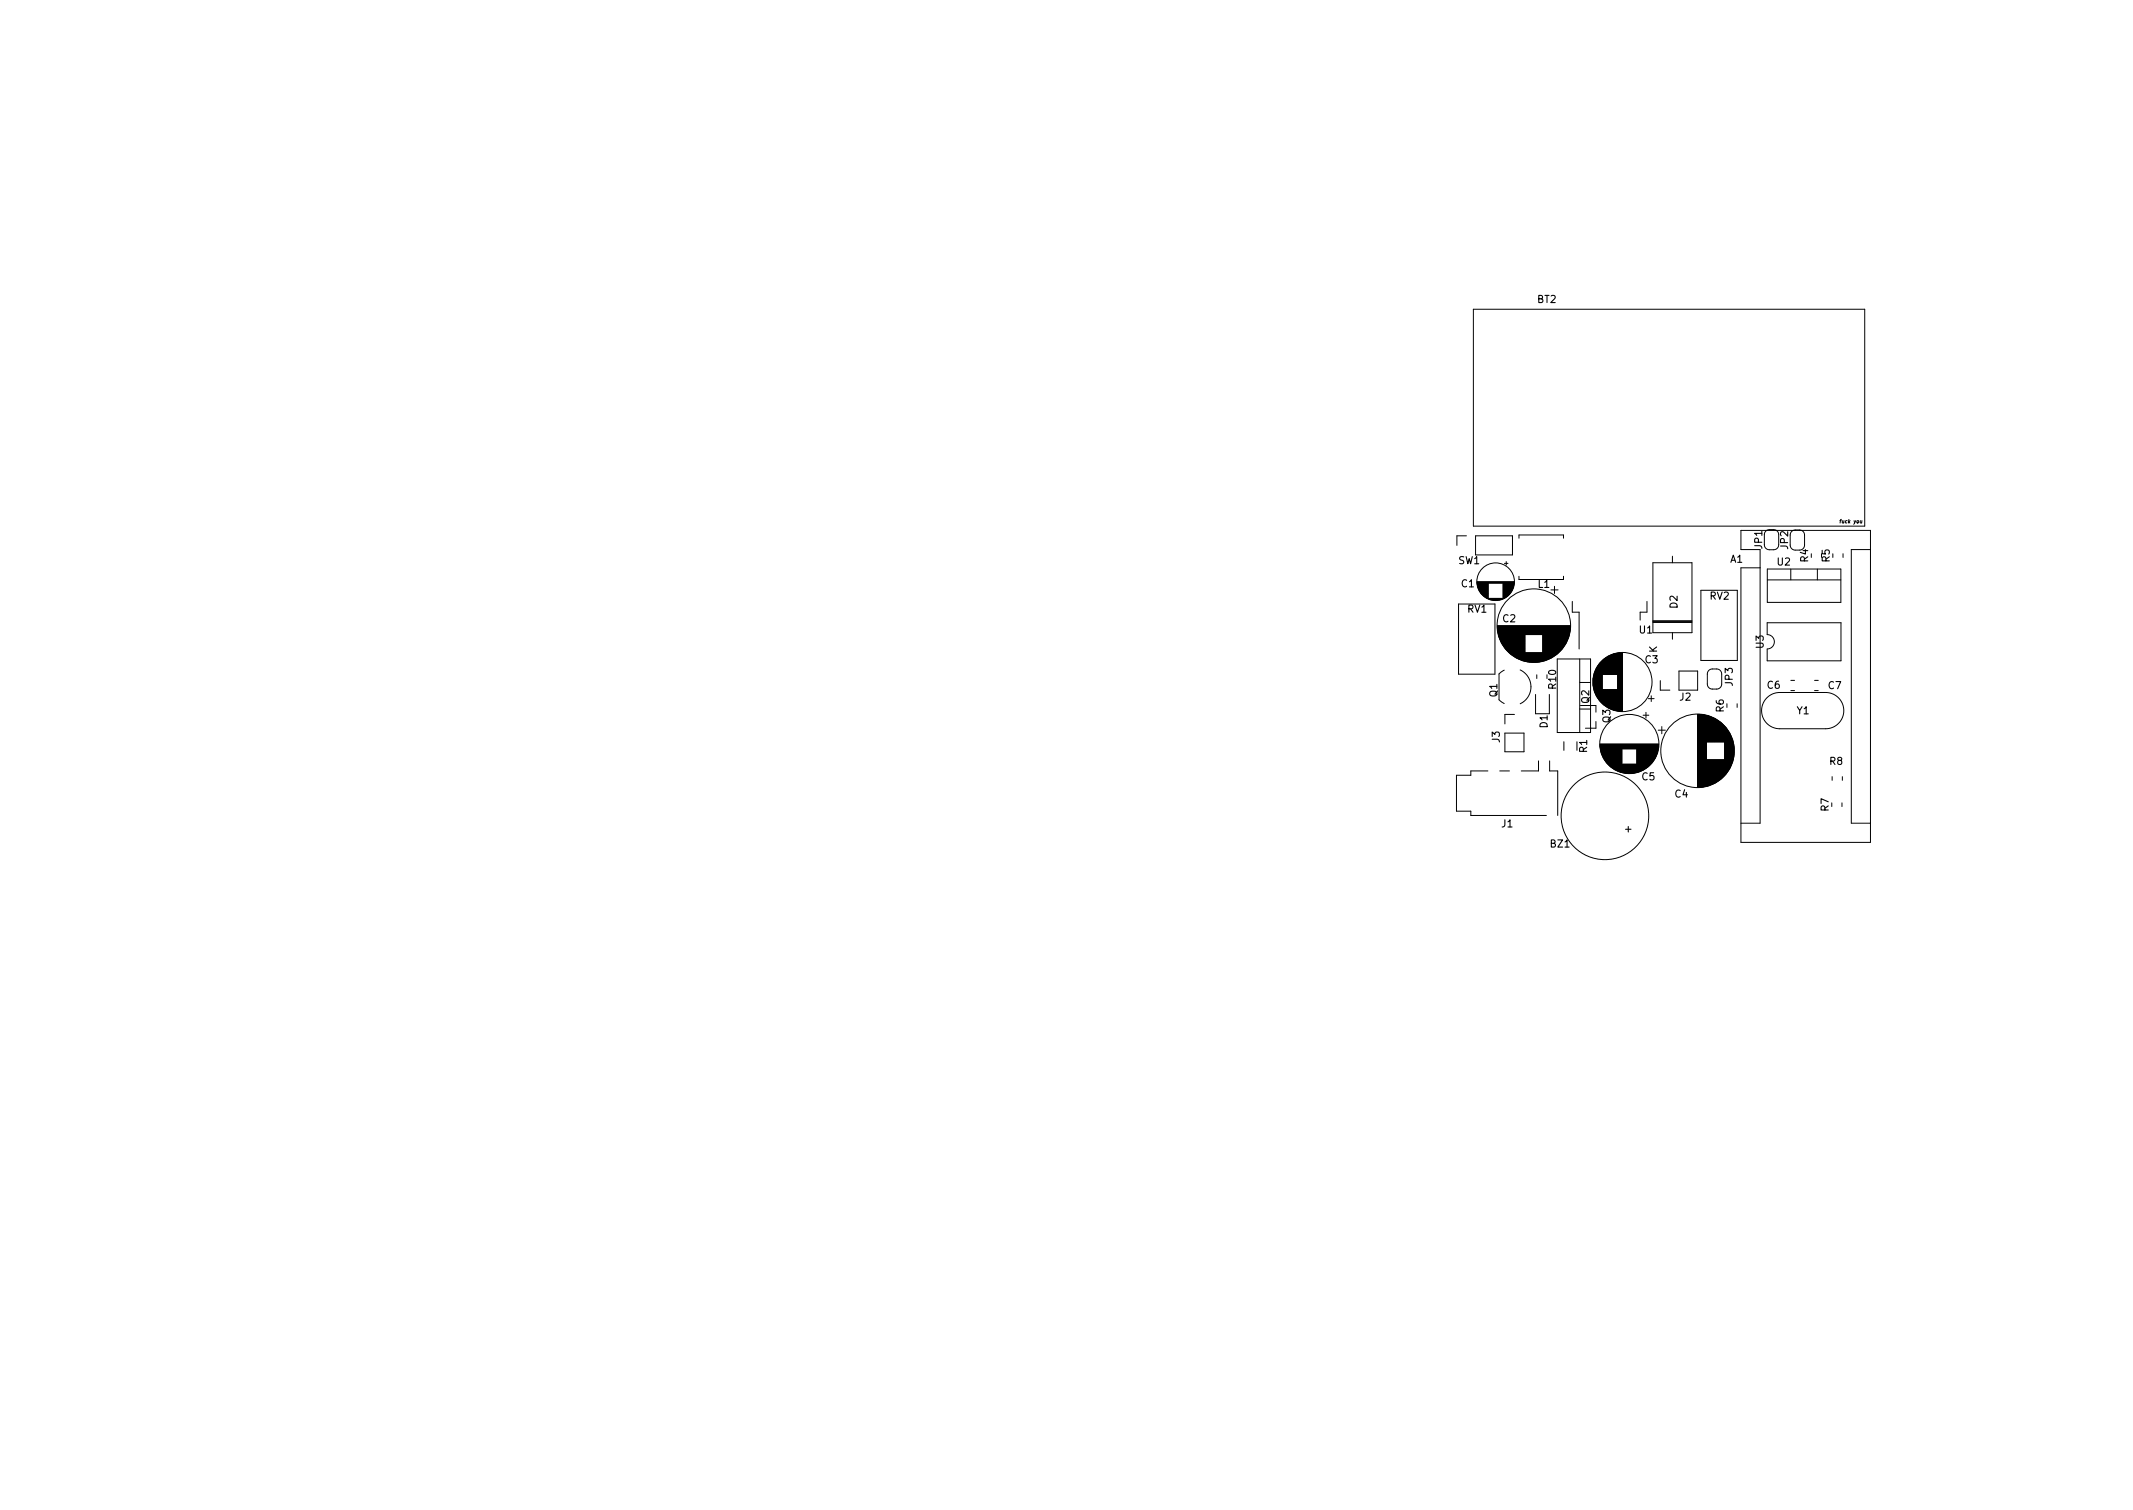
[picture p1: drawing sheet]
<svg xmlns="http://www.w3.org/2000/svg" width="297mm" height="210mm" viewBox="0 0 297 210" stroke-linecap="round" stroke-linejoin="round" font-family="sans-serif">
<defs><g id="words">
<g font-size="1.4">
<text x="214.1" y="42.2">BT2</text>
<text x="245.4" y="76.4" transform="rotate(-90 245.4 76.4)">JP1</text>
<text x="249" y="76.4" transform="rotate(-90 249 76.4)">JP2</text>
<text x="203.1" y="78.5">SW1</text>
<text x="203.5" y="81.8">C1</text>
<text x="214.2" y="81.8">L1</text>
<text x="238.1" y="83.5">RV2</text>
<text x="241" y="78.3">A1</text>
<text x="247.5" y="78.7">U2</text>
<text x="251.8" y="78.3" transform="rotate(-90 251.8 78.3)">R4</text>
<text x="254.8" y="78.3" transform="rotate(-90 254.8 78.3)">R5</text>
<text x="204.4" y="85.3">RV1</text>
<text x="209.3" y="86.6">C2</text>
<text x="228.3" y="88.2">U1</text>
<text x="233.6" y="84.7" transform="rotate(-90 233.6 84.7)">D2</text>
<text x="216.7" y="95.9" transform="rotate(-90 216.7 95.9)">R10</text>
<text x="229.1" y="92.3">C3</text>
<text x="230.8" y="90.9" transform="rotate(-90 230.8 90.9)">K</text>
<text x="241.3" y="95.5" transform="rotate(-90 241.3 95.5)">JP3</text>
<text x="245.6" y="90.3" transform="rotate(-90 245.6 90.3)">U3</text>
<text x="246.1" y="95.9">C6</text>
<text x="254.6" y="95.9">C7</text>
<text x="208.5" y="97" transform="rotate(-90 208.5 97)">Q1</text>
<text x="215.5" y="101.3" transform="rotate(-90 215.5 101.3)">D1</text>
<text x="221.3" y="97.9" transform="rotate(-90 221.3 97.9)">Q2</text>
<text x="224.2" y="100.6" transform="rotate(-90 224.2 100.6)">Q3</text>
<text x="233.9" y="97.5">J2</text>
<text x="240.1" y="99.1" transform="rotate(-90 240.1 99.1)">R6</text>
<text x="250.2" y="99.4">Y1</text>
<text x="208.8" y="103.4" transform="rotate(-90 208.8 103.4)">J3</text>
<text x="221" y="104.8" transform="rotate(-90 221 104.8)">R1</text>
<text x="254.8" y="106.5">R8</text>
<text x="228.7" y="108.6">C5</text>
<text x="233.3" y="111">C4</text>
<text x="254.7" y="112.9" transform="rotate(-90 254.7 112.9)">R7</text>
<text x="209.1" y="115.2">J1</text>
<text x="215.9" y="118">BZ1</text>
<text x="226.3" y="115.9">+</text>
</g>
<text font-size=".7" x="256.4" y="72.8">fuck you</text>
</g></defs>
<g fill="none" stroke="#000" stroke-width=".14">
<path d="M205.2 43.1h54.5v30.2h-54.5zM204.2 74.6h-1.3v1.3M205.5 74.6h5.1v2.7h-5.1zM209.5 78.4h.5M209.8 78.2v.5M211.5 74.9v-.4h6.2v.4M230.2 78.4h5.4v9.7h-5.4zM232.9 77.4v1M245.1 79.1h-2.7v38.2h18.1v-43.4h-18.1v2.6h2.7v38.1h-2.7M245.7 74.4a.7 .7 0 0 1 .7-.7h.6a.7 .7 0 0 1 .7 .7M245.7 75.8a.7 .7 0 0 0 .7 .7h.6a.7 .7 0 0 0 .7-.7M246.1 79.2h10.3v4.7h-10.3z"/>
<path d="M249.3 74.5a.7 .7 0 0 1 .7-.7h.6a.7 .7 0 0 1 .7 .7v1.4a.7 .7 0 0 1-.7 .7h-.6a.7 .7 0 0 1-.7-.7M249.4 79.2v1.5M253.1 79.2v1.5M256.7 77.1v.5M260.5 76.5h-2.7v38.1h2.7M203.1 84.1h5.1v9.8h-5.1zM205.7 81h5.2M205.7 81.1h5.2M205.7 81.2h5.2M205.7 81.2h1.5M205.7 81.3h1.5M205.7 81.4h1.5"/>
<path d="M205.7 81.5h1.5M205.8 81.5h1.4M205.8 81.6h1.4M205.8 81.7h1.4M205.8 81.8h1.4M205.9 81.9h1.3M205.9 82h1.3M205.9 82.1h1.3M206 82.1h1.2M206 82.2h1.2M206 82.3h1.2M206.1 82.3h1.1"/>
<path d="M206.1 82.4h1.1M206.2 82.5h1M206.2 82.6h1M206.3 82.6h.9M206.3 82.7h.9M206.4 82.8h.8M206.5 82.8h.7M206.5 82.9h.7M206.6 83h.6M206.7 83h.5M206.7 83.1h.5M206.8 83.1h.4"/>
<path d="M206.8 83.2h.4M206.9 83.2h.3M207 83.2h.2M207 83.3h.2M207.1 83.3h2.4M207.2 83.4h2.2M207.3 83.4h2M207.4 83.4h1.8M207.5 83.5h1.6M207.6 83.5h1.4M207.8 83.6h1M208 83.6h.6"/>
<path d="M208.5 87.2h10.2M208.5 87.1h10.2M208.5 87.3h10.2M208.5 87.4h10.2M208.5 87.5h10.2M208.5 87.6h10.2M208.5 87.7h10.2M208.6 87.7h10M208.6 87.8h10M208.6 87.9h10M208.6 88h10M208.6 88.1h10"/>
<path d="M208.6 88.2h10M208.7 88.3h9.8M208.7 88.4h9.8M208.7 88.4h3.7M208.7 88.5h3.7M208.7 88.6h3.7M208.8 88.7h3.6M208.8 88.8h3.6M208.8 88.9h3.6M208.9 89h3.5M208.9 89.1h3.5M208.9 89.2h3.5"/>
<path d="M209 89.2h3.4M209 89.3h3.4M209 89.4h3.4M209.1 89.4h3.3M209.1 89.5h3.3M209.1 89.6h3.3M209.2 89.6h3.2M209.2 89.7h3.2M209.3 89.8h3.1M209.3 81.2h1.5M209.3 81.3h1.5M209.3 81.4h1.5"/>
<path d="M209.3 81.5h1.5M209.3 81.6h1.5M209.3 81.7h1.5M209.3 81.8h1.4M209.3 81.9h1.4M209.3 82h1.4M209.3 82h1.3M209.3 82.1h1.3M209.3 82.2h1.3M209.3 82.2h1.2M209.3 82.3h1.2M209.3 82.4h1.2"/>
<path d="M209.3 82.4h1.1M209.3 82.5h1.1M209.3 82.6h1M209.3 82.7h1M209.3 82.7h.9M209.3 82.8h.9M209.3 82.8h.8M209.3 82.9h.8M209.3 82.9h.7M209.3 83h.7M209.3 83h.6M209.3 83.1h.5"/>
<path d="M209.3 83.2h.4M209.3 83.2h.3M209.3 83.3h.2M209.3 89.9h3.1M209.4 89.9h3M209.4 90h3M209.5 90.1h2.9M209.5 93.3l-.8 .5v3.6l.8 .6M209.5 90.2h2.9M209.6 90.2h2.8M209.6 90.3h2.8M209.7 90.4h2.7"/>
<path d="M209.8 90.5h2.6M209.8 90.6h2.6M209.9 90.6h2.5M210 90.7h2.4M210 90.8h2.4M210.1 90.8h2.3M210.2 90.9h6.8M210.3 91h6.6M210.4 91.1h6.4M210.5 91.2h6.2M210.6 91.2h6M210.7 91.3h5.8"/>
<path d="M210.8 91.4h5.6M210.9 91.4h5.4M210.9 99.5h-1.3v1.3M211 91.5h5.2M211.1 91.6h5M211.2 91.6h4.8M211.3 91.7h4.6M211.4 91.7h4.4M211.5 91.8h4.2M211.5 80.2v.5h6.2v-.5M211.6 91.8h4M211.7 91.8h3.8"/>
<path d="M211.7 93.3a2.6 2.6 0 0 1 1.5 2.3 2.6 2.6 0 0 1-1.5 2.4M211.8 91.9h3.6M211.9 91.9h3.4M212 92h3.2M212.1 92h3M212.2 92h2.8M212.4 92.1h2.4M212.5 92.1h2.2M212.7 92.2h1.8M213 92.2h1.2M213.8 96.7v2.7h2v-2.7M214 94v.5"/>
<path d="M214.8 90.8h2.3M214.8 90.8h2.4M214.8 90.7h2.4M214.8 90.6h2.5M214.8 90.6h2.6M214.8 90.5h2.6M214.8 90.4h2.7M214.8 90.3h2.8M214.8 90.2h2.8M214.8 90.2h2.9M214.8 90.1h2.9M214.8 90h3"/>
<path d="M214.8 89.9h3M214.8 89.9h3.1M214.8 89.8h3.1M214.8 89.7h3.2M214.8 89.6h3.2M214.8 89.6h3.3M214.8 89.5h3.3M214.8 89.4h3.3M214.8 89.4h3.4M214.8 89.3h3.4M214.8 89.2h3.4M214.8 89.2h3.5"/>
<path d="M214.8 89.1h3.5M214.8 89h3.5M214.8 88.9h3.6M214.8 88.8h3.6M214.8 88.7h3.6M214.8 88.6h3.6M214.8 88.6h3.7M214.8 88.5h3.7M214.8 88.4h3.7M216 82.1h1M216.5 81.6v1M216.9 91.8h4.6v10.2h-4.6z"/>
<path d="M219 83.7v1.5h.9v5.2M220 91.8v10.2M220 95h1.5M220 98.7h1.5M220.1 98.2h2.1v1M221.9 94.4v1.1M221.9 94.2v1.5M221.9 94v1.9M222 93.9v2.2M222 93.7v2.5M222.1 93.6v2.7M222.1 93.5v2.9"/>
<path d="M222.1 93.4v3.1M222.2 93.3v3.3M222.2 93.2v3.5M222.3 93.2v3.6M222.3 93.1v3.8M222.3 93v3.9M222.4 92.9v4.1M222.4 92.9v4.2M222.5 92.8v4.3M222.5 92.7v4.5M222.5 92.7v4.6M222.6 92.6v4.7"/>
<path d="M222.6 92.6v4.8M222.7 92.5v4.9M222.7 92.5v5M222.7 92.4v5.1M222.8 92.4v5.2M222.8 92.3v5.3M222.9 92.3v5.4M222.9 92.2v5.5M222.9 92.2v5.6M223 92.1v5.7M223.1 92.1v5.8M223.1 92v5.9"/>
<path d="M223.1 92v6M223.2 91.9v2M223.2 96v2M223.3 91.9v2M223.3 96v2.1M223.3 91.8v2.1M223.4 91.8v2.1M223.4 96v2.2M223.4 91.7v2.2M223.5 91.7v2.2M223.5 96v2.2M223.5 96v2.3"/>
<path d="M223.6 91.6v2.3M223.6 96v2.3M223.7 91.6v2.3M223.7 96v2.4M223.7 91.5v2.4M223.8 91.5v2.4M223.8 96v2.4M223.8 96v2.5M223.9 91.5v2.4M223.9 96v2.5M223.9 91.4v2.5M224 91.4v2.5"/>
<path d="M224 96v2.6M224.1 91.3v2.6M224.1 96v2.6M224.2 91.3v2.6M224.2 96v2.7M224.3 91.2v2.7M224.3 96v2.7M224.4 91.2v2.7M224.4 96v2.7M224.4 96v2.8M224.5 91.2v2.7M224.5 96v2.8"/>
<path d="M224.5 91.1v2.8M224.6 91.1v2.8M224.6 96v2.8M224.7 91.1v2.8M224.7 96v2.8M224.7 96v2.9M224.8 91.1v2.8M224.8 96v2.9M224.8 91v2.9M224.9 91v2.9M224.9 96v2.9M225 91v2.9"/>
<path d="M225 96v2.9M225.1 91v2.9M225.1 96v3M225.2 91v2.9M225.2 96v3M225.3 90.9v8.1M225.4 90.9v8.1M225.5 90.9v8.1M225.6 90.9v8.1M225.7 90.9v8.1M225.8 90.9v8.1M225.9 90.9v8.1"/>
<path d="M228.8 99.6h.8M229.2 99.2v.8M229.4 83.7v1.5h-1v1.1M229.5 97.3h.8M229.9 96.9v.8M230.2 86.6h5.4M230.2 86.4h5.4M230.2 86.7h5.4M231.2 94.8v1.3h1.3M232.9 88.1v.9M233.8 93.4h2.6v2.7h-2.6zM236.4 99.5v10.1"/>
<path d="M236.5 99.5v10.1M236.6 99.5v10.1M236.7 99.5v10.1M236.8 99.5v10.1M236.9 82.2h5v9.8h-5zM236.9 99.5v10.1M237 99.5v10.1M237.1 99.5v10.1M237.2 99.5v10.1M237.3 99.5v10.1M237.3 99.6v9.9M237.4 99.6v9.9"/>
<path d="M237.5 99.6v9.9M237.6 99.6v9.9M237.7 99.6v3.7M237.8 99.7v3.6M237.9 99.7v3.6M238 99.7v3.6M238 93.4l.3-.2 .8-.1a.7 .7 0 0 1 .7 .7v1.4a.7 .7 0 0 1-.7 .7h-.6a.7 .7 0 0 1-.7-.7v-1.4zM238.1 99.8v3.5M238.2 99.8v3.5M238.3 99.8v3.5M238.4 99.9v3.4M238.5 99.9v3.4"/>
<path d="M238.6 99.9v3.4M238.6 100v3.3M241.9 98v.5M246.1 97.2a2.52 2.52 0 0 1 1.7-.8h6.4a2.53 2.53 0 0 1 2.6 2.5 2.53 2.53 0 0 1-2.6 2.6h-6.4a2.53 2.53 0 0 1-2.3-1.6 2.53 2.53 0 0 1 .6-2.7zM246.1 86.7h10.3v5.3h-10.3v-1.6a1 1 0 0 0 1-1 1 1 0 0 0-1-1zM246.1 80.7h10.3M249.4 96.2h.5M249.4 94.7h.5M252.7 96.2h.5M252.7 94.7h.5M207.2 107.3h-2.4v.6h-2v5h2v.6h10.6M208.8 107.3h1.4"/>
<path d="M209.6 102.1h2.6v2.6h-2.6zM214.3 105.9v1.4h-2.5M215.8 105.9v1.4h1.1v6.2M217.8 103.3v1.2M222.2 100.5v.9h-1.4M222.8 103.7h8.2M222.8 103.6h8.2M222.8 103.8h8.2M222.8 103.9h8.2M222.8 104h8.2M222.8 104.1h8.2M222.9 104.1h8"/>
<path d="M222.9 104.2h8M222.9 104.3h8M222.9 104.3h3M222.9 104.4h3M222.9 104.5h3M222.9 104.6h3M223 104.6h2.9M223 104.7h2.9M223 104.8h2.9M223 104.9h2.9M223.1 105h2.8M223.1 105.1h2.8"/>
<path d="M223.1 105.2h2.8M223.2 105.2h2.7M223.2 105.3h2.7M223.2 105.4h2.7M223.3 105.4h2.6M223.3 105.5h2.6M223.3 105.6h2.6M223.4 105.6h2.5M223.4 105.7h2.5M223.4 105.8h2.5M223.5 105.8h2.4M223.5 105.9h2.4"/>
<path d="M223.6 106h2.3M223.7 106.1h2.2M223.7 106.2h2.2M223.8 106.2h2.1M223.8 106.3h2.1M223.9 106.4h2M223.9 106.4h6M224 106.4h5.8M224 106.5h5.8M224.1 106.6h5.6M224.2 106.6h5.4M224.2 106.7h5.4"/>
<path d="M224.3 106.8h5.2M224.4 106.8h5M224.4 106.9h5M224.5 106.9h4.8M224.6 107h4.6M224.7 107h4.4M224.7 107.1h4.4M224.8 107.1h4.2M224.9 107.2h4M225 107.2h3.8M225.1 107.3h3.6M225.2 107.3h3.4"/>
<path d="M225.3 107.4h3.2M225.4 107.4h3M225.6 107.5h2.6M225.7 107.5h2.4M225.8 107.6h2.2M226 107.6h1.8M226.1 107.6h1.6M226.4 107.7h1M227.9 106.4h2M227.9 106.3h2.1M227.9 106.2h2.1M227.9 106.2h2.2"/>
<path d="M227.9 106.1h2.2M227.9 106h2.3M227.9 105.9h2.4M227.9 105.8h2.4M227.9 105.8h2.5M227.9 105.7h2.5M227.9 105.6h2.5M227.9 105.6h2.6M227.9 105.5h2.6M227.9 105.4h2.6M227.9 105.4h2.7M227.9 105.3h2.7"/>
<path d="M227.9 105.2h2.7M227.9 105.2h2.8M227.9 105.1h2.8M227.9 105h2.8M227.9 105h2.9M227.9 104.9h2.9M227.9 104.8h2.9M227.9 104.7h2.9M227.9 104.6h2.9M227.9 104.6h3M227.9 104.5h3M227.9 104.4h3"/>
<path d="M227.9 104.3h3M230.9 101.7h1M231.4 101.2v1M237.7 105.8v3.7M237.8 105.8v3.6M237.9 105.8v3.6M238 105.8v3.6M238.1 105.8v3.5M238.2 105.8v3.5M238.3 105.8v3.5M238.4 105.8v3.4M238.5 105.8v3.4"/>
<path d="M238.6 105.8v3.4M238.6 105.8v3.3M238.7 100v3.3M238.7 105.8v3.3M238.8 100v3.3M238.8 105.8v3.3M238.8 100.1v3.2M238.8 105.8v3.2M238.9 100.1v3.2M238.9 105.8v3.2M239 100.2v3.1M239 105.8v3.1"/>
<path d="M239.1 100.2v3.1M239.1 105.8v3.1M239.1 100.3v3M239.1 105.8v3M239.2 100.3v3M239.2 105.8v3M239.3 100.4v2.9M239.3 105.8v2.9M239.4 100.4v2.9M239.4 105.8v2.9M239.4 100.5v2.8M239.4 105.8v2.8"/>
<path d="M239.5 100.5v2.8M239.5 105.8v2.8M239.6 100.6v2.7M239.6 105.8v2.7M239.7 100.7v2.6M239.7 105.8v2.6M239.8 100.7v2.6M239.8 105.8v2.6M239.8 100.8v2.5M239.8 105.8v2.5M239.9 100.8v2.5M239.9 105.8v2.5"/>
<path d="M239.9 100.9v2.4M239.9 105.8v2.4M240 100.9v2.4M240 105.8v2.4M240 105.8v2.3M240 101v2.3M240.1 101v2.3M240.1 105.8v2.3M240.1 101.1v2.2M240.1 105.8v2.2M240.2 101.1v6.9M240.2 101.2v6.7"/>
<path d="M240.3 101.2v6.6M240.3 101.3v6.5M240.4 101.3v6.5M240.4 101.4v6.3M240.5 101.5v6.1M240.5 101.5v6M240.6 101.6v5.9M240.6 101.7v5.7M240.7 101.8v5.5M240.8 101.9v5.3M240.8 102v5.1M240.9 102.1v4.9"/>
<path d="M240.9 102.2v4.7M241 102.3v4.5M241 102.4v4.3M241.1 102.5v4.1M241.1 102.6v3.9M241.2 102.7v3.7M241.2 102.8v3.5M241.2 102.9v3.3M241.3 103v3.1M241.3 103.2v2.7M241.4 103.3v2.5M241.4 103.5v2.1"/>
<path d="M241.4 103.7v1.7M241.5 103.9v1.2M255.1 108.1v.6M256.5 111.8v.5M256.6 108.1v.6"/>
<circle cx="208.3" cy="81" r="2.62"/>
<circle cx="213.6" cy="87.1" r="5.1"/>
<circle cx="225.9" cy="95" r="4.1"/>
<circle cx="223.5" cy="113.6" r="6.1"/>
<circle cx="226.9" cy="103.6" r="4.1"/>
<circle cx="236.4" cy="104.5" r="5.1"/>
</g>
<use href="#words"/>
</svg>
